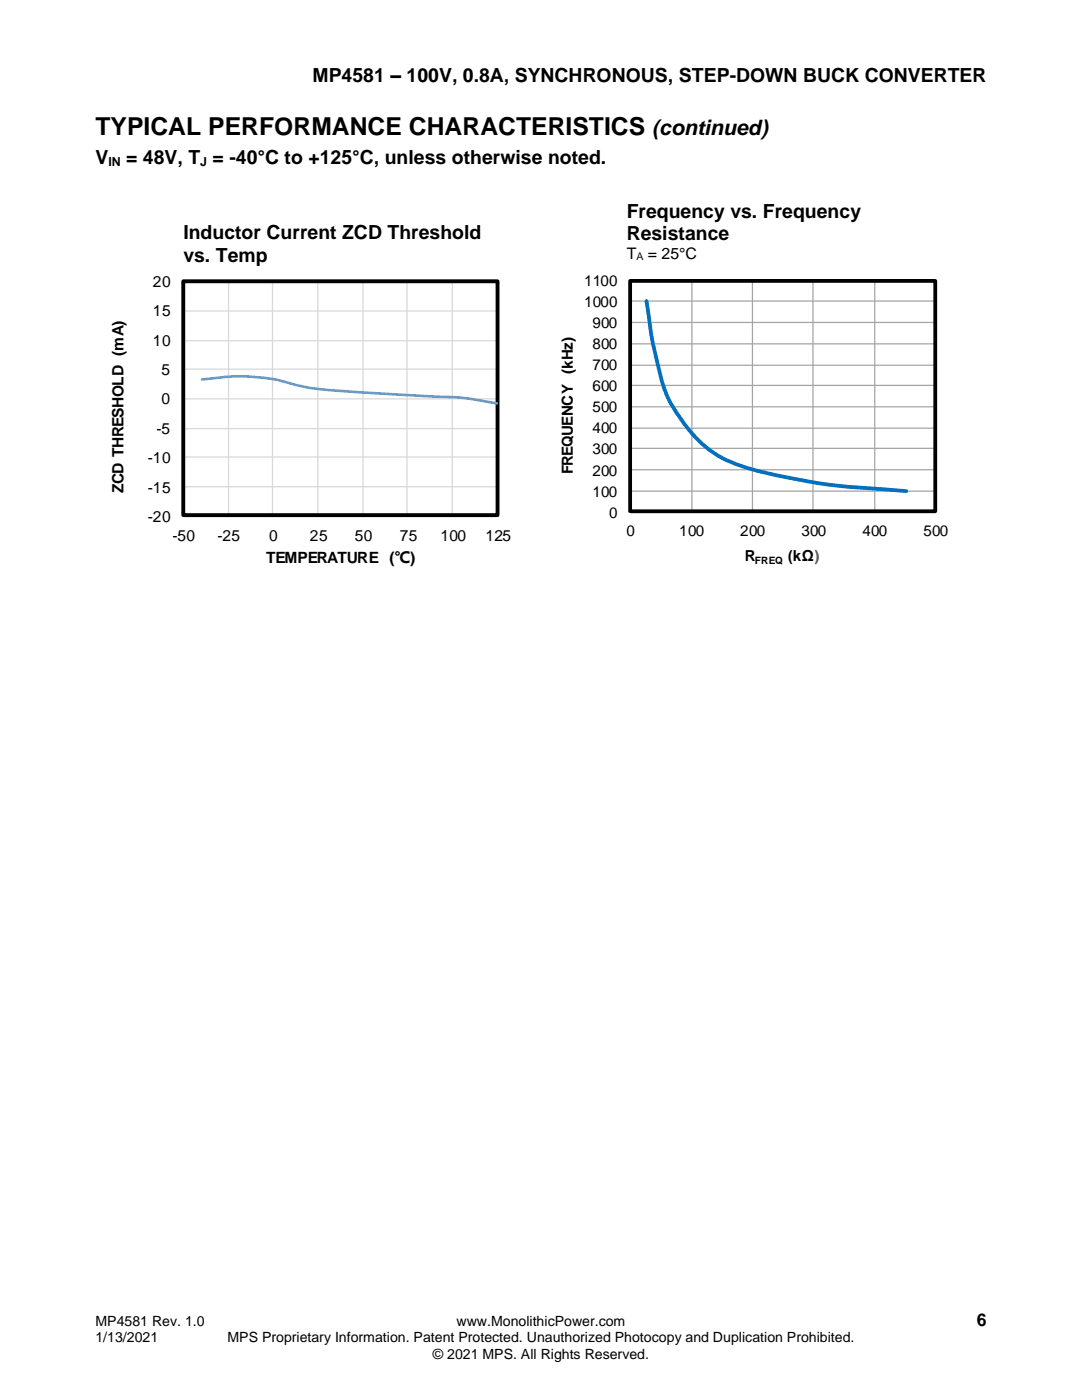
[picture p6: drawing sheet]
<svg xmlns="http://www.w3.org/2000/svg" width="216mm" height="279mm" viewBox="0 0 216 279" stroke-linecap="round" stroke-linejoin="round" font-family="sans-serif">
<defs><g id="words">
<text font-size="4.9" x="19" y="27">TYPICAL PERFORMANCE CHARACTERISTICS</text>
<text font-size="4.2" x="130.1" y="27">(continued)</text>
<g font-size="3.9">
<text x="62.4" y="16.3">MP4581 – 100V, 0.8A, SYNCHRONOUS, STEP-DOWN BUCK CONVERTER</text>
<text x="19" y="32.7">V</text>
<text x="25.2" y="32.7">= 48V, T = -40°C to +125°C, unless otherwise noted.</text>
<text x="36.6" y="47.8">Inductor Current ZCD Threshold</text>
<text x="125" y="43.5">Frequency vs. Frequency</text>
<text x="125" y="48">Resistance</text>
<text x="36.6" y="52.2">vs. Temp</text>
</g>
<text font-size="3.5" x="194.9" y="264.5">6</text>
<g font-size="3.2">
<text x="125" y="51.8">T</text>
<text x="129.3" y="51.8">= 25°C</text>
</g>
<g font-size="3.1">
<text x="30.5" y="57.3">20</text>
<text x="30.5" y="63.1">15</text>
<text x="30.5" y="69">10</text>
<text x="32.2" y="74.8">5</text>
<text x="32.2" y="80.7">0</text>
<text x="31.2" y="86.6">-5</text>
<text x="29.5" y="92.4">-10</text>
<text x="24.6" y="98.4" transform="rotate(-90 24.6 98.4)">ZCD THRESHOLD (mA)</text>
<text x="29.5" y="98.3">-15</text>
<text x="29.5" y="104.2">-20</text>
<text x="34.4" y="107.9">-50</text>
<text x="43.4" y="107.9">-25</text>
<text x="53.7" y="107.9">0</text>
<text x="61.8" y="107.9">25</text>
<text x="70.8" y="107.9">50</text>
<text x="79.8" y="107.9">75</text>
<text x="87.9" y="107.9">100</text>
<text x="96.9" y="107.9">125</text>
<text x="53.1" y="112.3">TEMPERATURE (℃)</text>
</g>
<g font-size="3">
<text x="116.5" y="57">1100</text>
<text x="116.5" y="61.2">1000</text>
<text x="118.2" y="65.4">900</text>
<text x="118.2" y="69.7">800</text>
<text x="118.2" y="73.9">700</text>
<text x="118.2" y="82.3">500</text>
<text x="118.2" y="78.1">600</text>
<text x="118.2" y="86.5">400</text>
<text x="114.3" y="94.6" transform="rotate(-90 114.3 94.6)">FREQUENCY (kHz)</text>
<text x="118.2" y="94.9">200</text>
<text x="118.2" y="90.7">300</text>
<text x="118.2" y="99.1">100</text>
<text x="121.6" y="103.3">0</text>
<text x="125" y="106.9">0</text>
<text x="135.5" y="106.9">100</text>
<text x="147.7" y="106.9">200</text>
<text x="159.9" y="106.9">300</text>
<text x="172.1" y="106.9">400</text>
<text x="184.3" y="106.9">500</text>
<text x="148.6" y="112">R</text>
<text x="157.2" y="112">(kΩ)</text>
</g>
<g font-size="2.8">
<text x="19" y="264.5">MP4581 Rev. 1.0</text>
<text x="19" y="267.9">1/13/2021</text>
<text x="45.4" y="267.9">MPS Proprietary Information. Patent Protected. Unauthorized Photocopy and Duplication Prohibited.</text>
<text x="91.1" y="264.5">www.MonolithicPower.com</text>
<text x="86.4" y="271.2">© 2021 MPS. All Rights Reserved.</text>
</g>
<g font-size="2.5">
<text x="21.6" y="33.1">IN</text>
<text x="40" y="33.1">J</text>
</g>
<text font-size="2.1" x="127" y="52">A</text>
<text font-size="2" x="150.6" y="112.5">FREQ</text>
</g></defs>
<g fill="none" stroke="#d9d9d9" stroke-width=".26">
<path d="M36.6 56.1h62.7v46.7h-62.7M45.6 56.1v46.7M54.4 56.1v46.7M63.4 56.1v46.7M72.4 56.1v46.7M81.2 56.1v46.7M90.2 56.1v46.7M36.6 62.1h62.7M36.6 68h62.7M36.6 73.7h62.7M36.6 79.6h62.7M36.6 85.5h62.7"/>
<path d="M36.6 91.2h62.7M36.6 97.1h62.7"/>
</g>
<path d="M36.6 56.1h62.7v46.7h-62.7z" fill="none" stroke="#000" stroke-width=".77" stroke-linecap="butt"/>
<path d="M36.6 56.1v46.7h62.7" fill="none" stroke="#000" stroke-width=".26"/>
<path d="M40.3 75.7a40.4 40.4 0 0 1 16.4 .5 43.6 43.6 0 0 0 12.4 1.9l16.9 1a56.7 56.7 0 0 1 13.2 1.4" fill="none" stroke="#5b9bd5" stroke-width=".52"/>
<g fill="none" stroke="#a5a5a5" stroke-width=".25">
<path d="M125.7 56.1h60.9v45.9M138.1 56.1v45.9M150.1 56.1v45.9M162.2 56.1v45.9M174.5 56.1v45.9M125.7 76.9h60.9M125.7 72.9h60.9M125.7 68.6h60.9M125.7 64.4h60.9M125.7 60.1h60.9M125.7 98h60.9M125.7 93.7h60.9"/>
<path d="M125.7 89.5h60.9M125.7 85.5h60.9M125.7 81.2h60.9"/>
</g>
<path d="M125.7 56.1h60.9v45.9h-60.9z" fill="none" stroke="#000" stroke-width=".75" stroke-linecap="butt"/>
<path d="M125.7 56.1v45.9h60.9" fill="none" stroke="#000" stroke-width=".25"/>
<path d="M129 60.1l.1 .3a81.6 81.6 0 0 0 4 18.7 30.5 30.5 0 0 0 9.7 11.6 41.3 41.3 0 0 0 13.9 4.5l1.4 .3a125.3 125.3 0 0 0 19.9 2.3l2.8 .2" fill="none" stroke="#0070c0" stroke-width=".75"/>
<use href="#words"/>
</svg>
